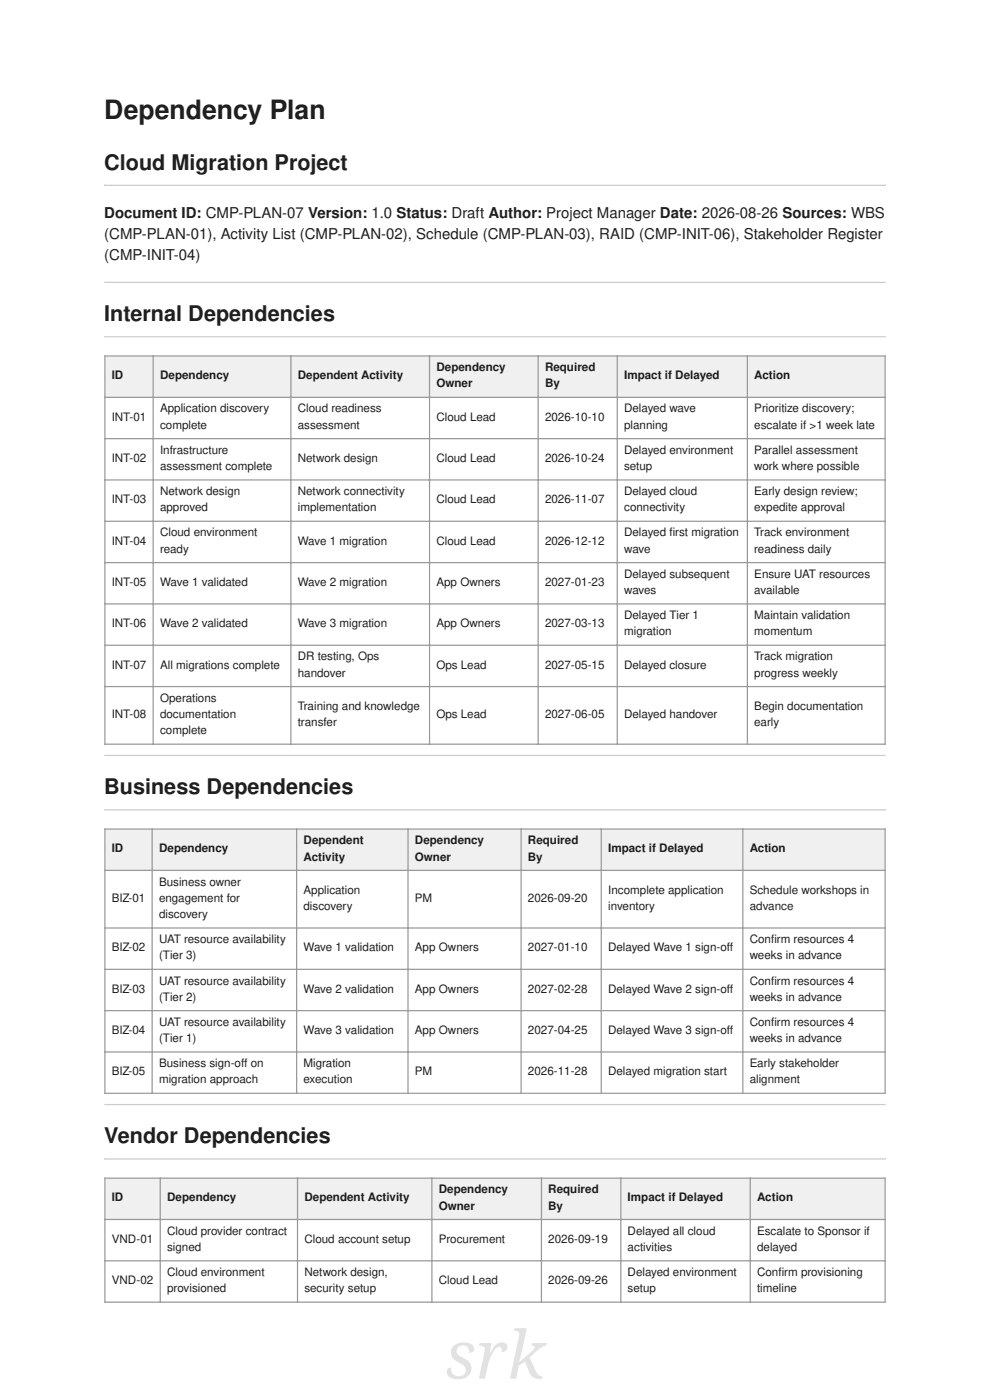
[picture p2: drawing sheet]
<svg xmlns="http://www.w3.org/2000/svg" width="210mm" height="297mm" viewBox="0 0 210 297" stroke-linecap="round" stroke-linejoin="round" font-family="sans-serif">
<defs><g id="words">
<text font-size="5.6" fill="#1e1e1e" x="22.1" y="25.2">Dependency Plan</text>
<g font-size="4.6" fill="#1e1e1e">
<text x="22.1" y="36">Cloud Migration Project</text>
<text x="22.1" y="68.1">Internal Dependencies</text>
<text x="22.1" y="168.5">Business Dependencies</text>
<text x="22.1" y="242.5">Vendor Dependencies</text>
</g>
<g font-size="3.2" fill="#1e1e1e">
<text x="22.1" y="46.2">Document ID: CMP-PLAN-07 Version: 1.0 Status: Draft Author: Project Manager Date: 2026-08-26 Sources: WBS</text>
<text x="22.1" y="50.7">(CMP-PLAN-01), Activity List (CMP-PLAN-02), Schedule (CMP-PLAN-03), RAID (CMP-INIT-06), Stakeholder Register</text>
<text x="22.1" y="55.1">(CMP-INIT-04)</text>
</g>
<g font-size="2.5" fill="#1e1e1e">
<text x="23.7" y="80.5">ID</text>
<text x="33.9" y="80.5">Dependency</text>
<text x="63.2" y="80.5">Dependent Activity</text>
<text x="92.6" y="78.7">Dependency</text>
<text x="92.6" y="82.2">Owner</text>
<text x="115.6" y="78.7">Required</text>
<text x="115.6" y="82.2">By</text>
<text x="132.4" y="80.5">Impact if Delayed</text>
<text x="160" y="80.5">Action</text>
<text x="23.7" y="89.2">INT-01</text>
<text x="33.9" y="87.5">Application discovery</text>
<text x="63.2" y="87.5">Cloud readiness</text>
<text x="92.6" y="89.2">Cloud Lead</text>
<text x="115.6" y="89.2">2026-10-10</text>
<text x="132.4" y="87.5">Delayed wave</text>
<text x="160" y="87.5">Prioritize discovery;</text>
<text x="33.9" y="91">complete</text>
<text x="63.2" y="91">assessment</text>
<text x="132.4" y="91">planning</text>
<text x="160" y="91">escalate if &gt;1 week late</text>
<text x="23.7" y="98">INT-02</text>
<text x="33.9" y="96.3">Infrastructure</text>
<text x="33.9" y="99.7">assessment complete</text>
<text x="63.2" y="98">Network design</text>
<text x="92.6" y="98">Cloud Lead</text>
<text x="115.6" y="98">2026-10-24</text>
<text x="132.4" y="96.3">Delayed environment</text>
<text x="132.4" y="99.7">setup</text>
<text x="160" y="96.3">Parallel assessment</text>
<text x="160" y="99.7">work where possible</text>
<text x="23.7" y="106.8">INT-03</text>
<text x="33.9" y="105">Network design</text>
<text x="63.2" y="105">Network connectivity</text>
<text x="92.6" y="106.8">Cloud Lead</text>
<text x="115.6" y="106.8">2026-11-07</text>
<text x="132.4" y="105">Delayed cloud</text>
<text x="160" y="105">Early design review;</text>
<text x="33.9" y="108.5">approved</text>
<text x="33.9" y="113.8">Cloud environment</text>
<text x="63.2" y="108.5">implementation</text>
<text x="132.4" y="108.5">connectivity</text>
<text x="132.4" y="113.8">Delayed f</text>
<text x="142" y="113.8">irst migration</text>
<text x="160" y="108.5">expedite approval</text>
<text x="160" y="113.8">Track environment</text>
<text x="23.7" y="115.5">INT-04</text>
<text x="33.9" y="117.3">ready</text>
<text x="63.2" y="115.5">Wave 1 migration</text>
<text x="92.6" y="115.5">Cloud Lead</text>
<text x="115.6" y="115.5">2026-12-12</text>
<text x="132.4" y="117.3">wave</text>
<text x="160" y="117.3">readiness daily</text>
<text x="23.7" y="124.3">INT-05</text>
<text x="33.9" y="124.3">Wave 1 validated</text>
<text x="63.2" y="124.3">Wave 2 migration</text>
<text x="92.6" y="124.3">App Owners</text>
<text x="115.6" y="124.3">2027-01-23</text>
<text x="132.4" y="122.6">Delayed subsequent</text>
<text x="160" y="122.6">Ensure UAT resources</text>
<text x="132.4" y="126">waves</text>
<text x="132.4" y="131.3">Delayed Tier 1</text>
<text x="160" y="126">available</text>
<text x="160" y="131.3">Maintain validation</text>
<text x="23.7" y="133.1">INT-06</text>
<text x="33.9" y="133.1">Wave 2 validated</text>
<text x="63.2" y="133.1">Wave 3 migration</text>
<text x="92.6" y="133.1">App Owners</text>
<text x="115.6" y="133.1">2027-03-13</text>
<text x="132.4" y="134.8">migration</text>
<text x="160" y="134.8">momentum</text>
<text x="23.7" y="141.8">INT-07</text>
<text x="33.9" y="141.8">All migrations complete</text>
<text x="63.2" y="140.1">DR testing, Ops</text>
<text x="63.2" y="143.6">handover</text>
<text x="92.6" y="141.8">Ops Lead</text>
<text x="115.6" y="141.8">2027-05-15</text>
<text x="132.4" y="141.8">Delayed closure</text>
<text x="160" y="140.1">Track migration</text>
<text x="160" y="143.6">progress weekly</text>
<text x="33.9" y="148.9">Operations</text>
<text x="23.7" y="152.3">INT-08</text>
<text x="33.9" y="152.3">documentation</text>
<text x="33.9" y="155.8">complete</text>
<text x="63.2" y="150.6">Training and knowledge</text>
<text x="63.2" y="154.1">transfer</text>
<text x="92.6" y="152.3">Ops Lead</text>
<text x="115.6" y="152.3">2027-06-05</text>
<text x="132.4" y="152.3">Delayed handover</text>
<text x="160" y="150.6">Begin documentation</text>
<text x="160" y="154.1">early</text>
<text x="64.4" y="179.1">Dependent</text>
<text x="88" y="179.1">Dependency</text>
<text x="112" y="179.1">Required</text>
<text x="23.7" y="180.8">ID</text>
<text x="33.7" y="180.8">Dependency</text>
<text x="64.4" y="182.6">Activity</text>
<text x="88" y="182.6">Owner</text>
<text x="112" y="182.6">By</text>
<text x="129" y="180.8">Impact if Delayed</text>
<text x="159" y="180.8">Action</text>
<text x="23.7" y="191.3">BIZ-01</text>
<text x="33.7" y="187.9">Business owner</text>
<text x="33.7" y="191.3">engagement for</text>
<text x="64.4" y="189.6">Application</text>
<text x="88" y="191.3">PM</text>
<text x="112" y="191.3">2026-09-20</text>
<text x="129" y="189.6">Incomplete application</text>
<text x="159" y="189.6">Schedule workshops in</text>
<text x="33.7" y="194.8">discovery</text>
<text x="64.4" y="193.1">discovery</text>
<text x="129" y="193.1">inventory</text>
<text x="159" y="193.1">advance</text>
<text x="23.7" y="201.8">BIZ-02</text>
<text x="33.7" y="200.1">UAT resource availability</text>
<text x="33.7" y="203.5">(Tier 3)</text>
<text x="64.4" y="201.8">Wave 1 validation</text>
<text x="88" y="201.8">App Owners</text>
<text x="112" y="201.8">2027-01-10</text>
<text x="129" y="201.8">Delayed Wave 1 sign-of</text>
<text x="154.2" y="201.8">f</text>
<text x="159" y="200.1">Conf</text>
<text x="159" y="203.5">weeks in advance</text>
<text x="163.5" y="200.1">irm resources 4</text>
<text x="33.7" y="208.9">UAT resource availability</text>
<text x="159" y="208.9">Conf</text>
<text x="163.5" y="208.9">irm resources 4</text>
<text x="23.7" y="210.6">BIZ-03</text>
<text x="33.7" y="212.3">(Tier 2)</text>
<text x="64.4" y="210.6">Wave 2 validation</text>
<text x="88" y="210.6">App Owners</text>
<text x="112" y="210.6">2027-02-28</text>
<text x="129" y="210.6">Delayed Wave 2 sign-of</text>
<text x="154.2" y="210.6">f</text>
<text x="159" y="212.3">weeks in advance</text>
<text x="23.7" y="219.4">BIZ-04</text>
<text x="33.7" y="217.6">UAT resource availability</text>
<text x="33.7" y="221.1">(Tier 1)</text>
<text x="64.4" y="219.4">Wave 3 validation</text>
<text x="88" y="219.4">App Owners</text>
<text x="112" y="219.4">2027-04-25</text>
<text x="129" y="219.4">Delayed Wave 3 sign-of</text>
<text x="154.2" y="219.4">f</text>
<text x="159" y="217.6">Conf</text>
<text x="159" y="221.1">weeks in advance</text>
<text x="163.5" y="217.6">irm resources 4</text>
<text x="33.7" y="226.4">Business sign-of</text>
<text x="51.2" y="226.4">f on</text>
<text x="64.4" y="226.4">Migration</text>
<text x="159" y="226.4">Early stakeholder</text>
<text x="23.7" y="228.1">BIZ-05</text>
<text x="33.7" y="229.8">migration approach</text>
<text x="64.4" y="229.8">execution</text>
<text x="88" y="228.1">PM</text>
<text x="112" y="228.1">2026-11-28</text>
<text x="129" y="228.1">Delayed migration start</text>
<text x="159" y="229.8">alignment</text>
<text x="23.7" y="254.9">ID</text>
<text x="35.4" y="254.9">Dependency</text>
<text x="64.6" y="254.9">Dependent Activity</text>
<text x="93.1" y="253.2">Dependency</text>
<text x="93.1" y="256.6">Owner</text>
<text x="116.3" y="253.2">Required</text>
<text x="116.3" y="256.6">By</text>
<text x="133.1" y="254.9">Impact if Delayed</text>
<text x="160.6" y="254.9">Action</text>
<text x="23.7" y="263.7">VND-01</text>
<text x="35.4" y="261.9">Cloud provider contract</text>
<text x="64.6" y="263.7">Cloud account setup</text>
<text x="93.1" y="263.7">Procurement</text>
<text x="116.3" y="263.7">2026-09-19</text>
<text x="133.1" y="261.9">Delayed all cloud</text>
<text x="160.6" y="261.9">Escalate to Sponsor if</text>
<text x="35.4" y="265.4">signed</text>
<text x="133.1" y="265.4">activities</text>
<text x="160.6" y="265.4">delayed</text>
<text x="23.7" y="272.4">VND-02</text>
<text x="35.4" y="270.7">Cloud environment</text>
<text x="35.4" y="274.1">provisioned</text>
<text x="64.6" y="270.7">Network design,</text>
<text x="64.6" y="274.1">security setup</text>
<text x="93.1" y="272.4">Cloud Lead</text>
<text x="116.3" y="272.4">2026-09-26</text>
<text x="133.1" y="270.7">Delayed environment</text>
<text x="133.1" y="274.1">setup</text>
<text x="160.6" y="270.7">Conf</text>
<text x="160.6" y="274.1">timeline</text>
<text x="165.1" y="270.7">irm provisioning</text>
</g>
</g></defs>
<g fill="#ccc">
<path d="M22.1 39.1l165.8 .1zM22.1 39.1h165.8v.4h-165.8z" fill-rule="evenodd"/>
<path d="M22.1 60h165.8zM22.1 59.8h165.8v.2h-165.8z" fill-rule="evenodd"/>
<path d="M22.1 71.3h165.8zM22.1 71.3h165.8v.3h-165.8z" fill-rule="evenodd"/>
</g>
<g fill="#f0f0f0">
<path d="M22.2 75.5h10.3v8.8h-10.3z"/>
<path d="M32.5 75.5h29.2v8.8h-29.2z"/>
<path d="M61.7 75.5h29.4v8.8h-29.4z"/>
<path d="M91.1 75.5h23.1v8.8h-23.1z"/>
<path d="M114.2 75.5h16.7v8.8h-16.7z"/>
<path d="M130.9 75.5h27.6v8.8h-27.6z"/>
<path d="M158.5 75.5h29.3v8.8h-29.3z"/>
</g>
<g fill="none" stroke="#999" stroke-width=".26">
<path d="M22.1 75.5h165.8M22.2 75.4v82.6M32.5 75.4v82.6M61.7 75.4v82.6M91.1 75.4v82.6M114.2 75.4v82.6M130.9 75.4v82.6M158.5 75.4v82.6M187.8 75.4v82.6M22.1 84.3h165.8M22.1 93.1h165.8M22.1 101.8h165.8"/>
<path d="M22.1 110.6h165.8M22.1 119.4h165.8M22.1 128.1h165.8M22.1 136.9h165.8M22.1 145.7h165.8M22.1 157.9h165.8"/>
</g>
<g fill="#ccc">
<path d="M22.1 160.4h165.8zM22.1 160.1h165.8v.3h-165.8z" fill-rule="evenodd"/>
<path d="M22.1 171.6l165.8 .1zM22.1 171.6h165.8v.3h-165.8z" fill-rule="evenodd"/>
</g>
<g fill="#f0f0f0">
<path d="M22.2 175.9h10.1v8.7h-10.1z"/>
<path d="M32.3 175.9h30.6v8.7h-30.6z"/>
<path d="M62.9 175.9h23.6v8.7h-23.6z"/>
<path d="M86.5 175.9h24v8.7h-24z"/>
<path d="M110.5 175.9h17v8.7h-17z"/>
<path d="M127.5 175.9h30.1v8.7h-30.1z"/>
<path d="M157.6 175.9h30.2v8.7h-30.2z"/>
</g>
<g fill="none" stroke="#999" stroke-width=".26">
<path d="M22.1 175.9h165.8M22.2 175.7v56.4M32.3 175.7v56.4M62.9 175.7v56.4M86.5 175.7v56.4M110.5 175.7v56.4M127.5 175.7v56.4M157.6 175.7v56.4M187.8 175.7v56.4M22.1 184.6h165.8M22.1 196.9h165.8M22.1 205.6h165.8"/>
<path d="M22.1 214.4h165.8M22.1 223.2h165.8M22.1 231.9h165.8"/>
</g>
<g fill="#ccc">
<path d="M22.1 234.5h165.8zM22.1 234.2h165.8v.3h-165.8z" fill-rule="evenodd"/>
<path d="M22.1 245.7h165.8zM22.1 245.7h165.8v.3h-165.8z" fill-rule="evenodd"/>
</g>
<g fill="#f0f0f0">
<path d="M22.2 249.9h11.8v8.8h-11.8z"/>
<path d="M34 249.9h29.1v8.8h-29.1z"/>
<path d="M63.1 249.9h28.5v8.8h-28.5z"/>
<path d="M91.6 249.9h23.3v8.8h-23.3z"/>
<path d="M114.9 249.9h16.8v8.8h-16.8z"/>
<path d="M131.7 249.9h27.4v8.8h-27.4z"/>
<path d="M159.1 249.9h28.7v8.8h-28.7z"/>
</g>
<path d="M22.1 249.9h165.8M22.1 258.7h165.8M22.2 249.8v26.6M34 249.8v26.6M63.1 249.8v26.6M91.6 249.8v26.6M114.9 249.8v26.6M131.7 249.8v26.6M159.1 249.8v26.6M187.8 249.8v26.6M22.1 267.5h165.8M22.1 276.2h165.8" fill="none" stroke="#999" stroke-width=".26"/>
<use href="#words"/>
</svg>
